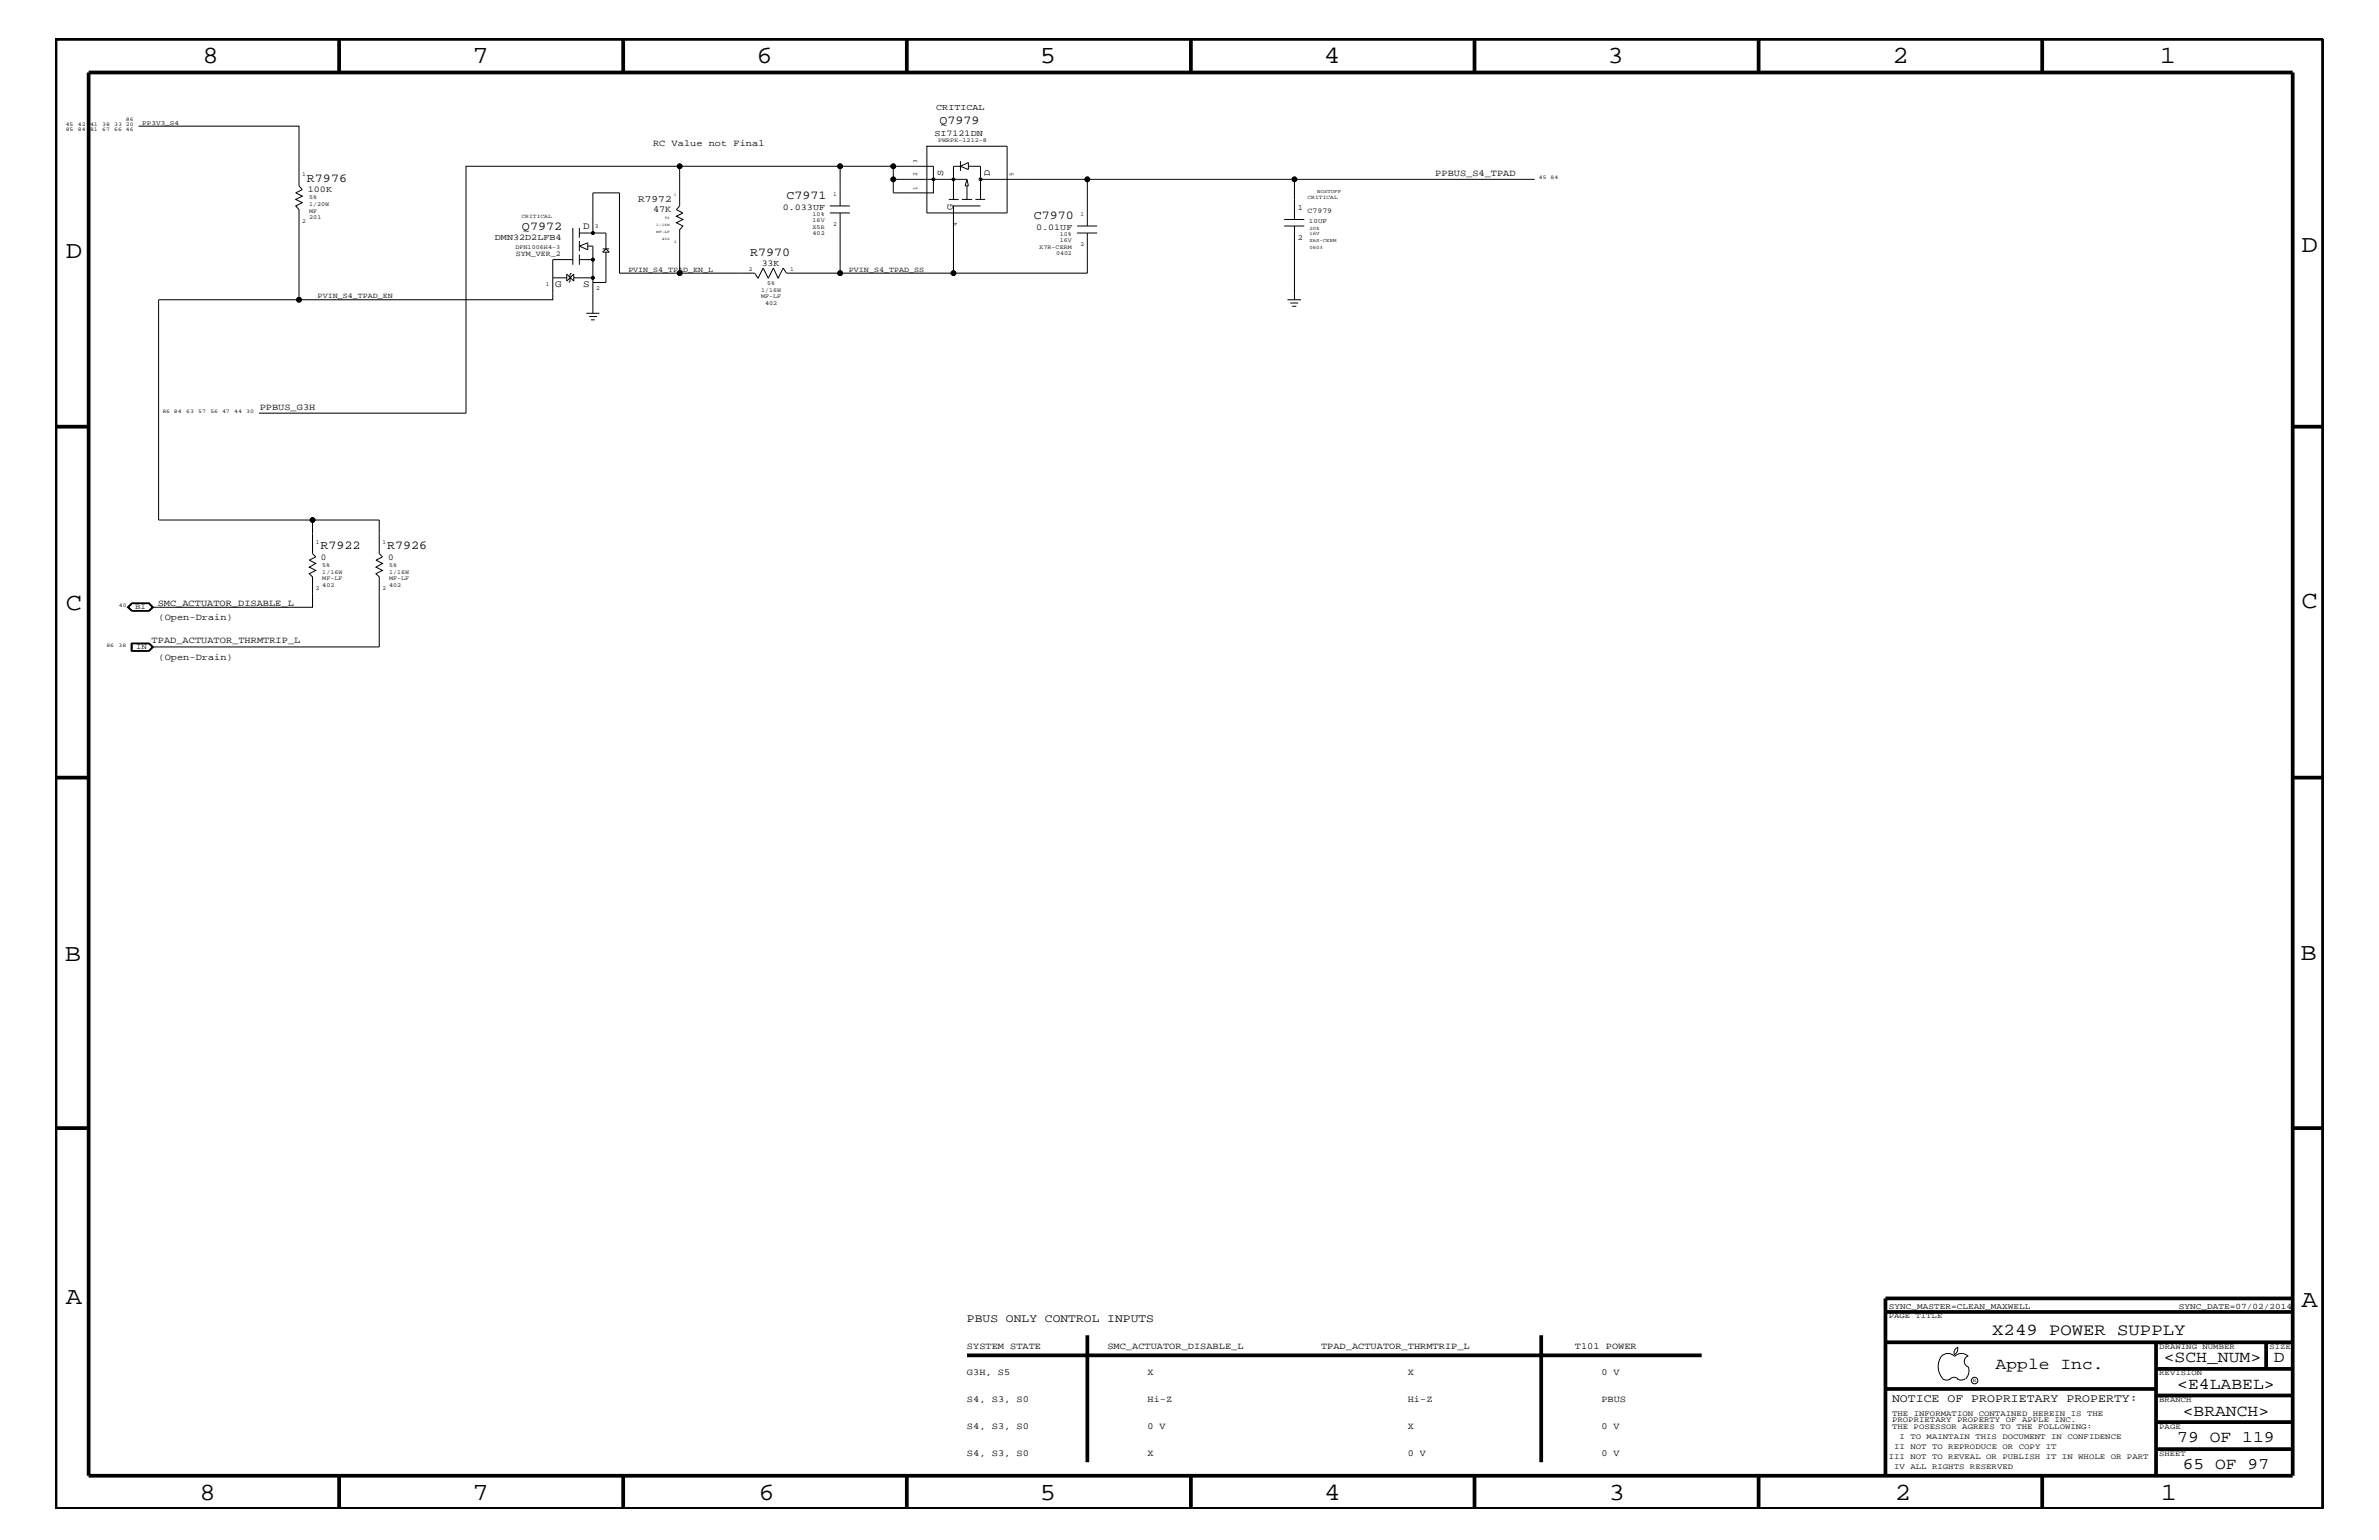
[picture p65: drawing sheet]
<svg xmlns="http://www.w3.org/2000/svg" width="432mm" height="279mm" viewBox="0 0 432 279" stroke-linecap="round" stroke-linejoin="round" font-family="sans-serif">
<defs><g id="words">
<g font-size="4.5">
<text x="36.7" y="11.5">8</text>
<text x="85.8" y="11.5">7</text>
<text x="137.3" y="11.5">6</text>
<text x="188.7" y="11.5">5</text>
<text x="240.3" y="11.5">4</text>
<text x="291.8" y="11.5">3</text>
<text x="343.5" y="11.5">2</text>
<text x="392" y="11.5">1</text>
<text x="11.9" y="46.8">D</text>
<text x="417.7" y="45.7">D</text>
<text x="11.9" y="110.6">C</text>
<text x="417.7" y="110.3">C</text>
<text x="11.8" y="174.3">B</text>
<text x="417.6" y="174.2">B</text>
<text x="11.9" y="236.7">A</text>
<text x="417.7" y="237.1">A</text>
<text x="36.2" y="272.1">8</text>
<text x="85.8" y="272.1">7</text>
<text x="137.7" y="272.1">6</text>
<text x="188.7" y="272.1">5</text>
<text x="240.4" y="272.1">4</text>
<text x="292" y="272.1">3</text>
<text x="343.9" y="272.1">2</text>
<text x="392.2" y="272.1">1</text>
</g>
<g font-size="3">
<text x="361.6" y="242.3">X249 POWER SUPPLY</text>
<text x="362.2" y="248.4">Apple Inc.</text>
<text x="392.7" y="247.1">&lt;SCH_NUM&gt;</text>
<text x="395.2" y="252">&lt;E4LABEL&gt;</text>
<text x="412.7" y="247.1">D</text>
<text x="396.2" y="256.8">&lt;BRANCH&gt;</text>
<text x="395.2" y="261.6">79 OF 119</text>
<text x="396.2" y="266.6">65 OF 97</text>
</g>
<g font-size="2.2">
<text x="170.5" y="22.5">Q7979</text>
<text x="55.7" y="33">R7976</text>
<text x="94.7" y="41.7">Q7972</text>
<text x="142.7" y="36.2">C7971</text>
<text x="187.6" y="39.8">C7970</text>
<text x="136.1" y="46.5">R7970</text>
<text x="58.2" y="99.7">R7922</text>
<text x="70.3" y="99.7">R7926</text>
</g>
<g font-size="2.1">
<text x="175.5" y="239.9">PBUS ONLY CONTROL INPUTS</text>
<text x="343.4" y="254.4">NOTICE OF PROPRIETARY PROPERTY:</text>
</g>
<g font-size="1.8">
<text x="105.8" y="41.5">D</text>
<text x="115.8" y="36.7">R7972</text>
<text x="100.8" y="52.1">G</text>
<text x="105.8" y="52.1">S</text>
</g>
<g font-size="1.7">
<text x="118.5" y="26.5">RC Value not Final</text>
<text x="171.2" y="31.9" transform="rotate(-90 171.2 31.9)">S</text>
<text x="179.7" y="31.9" transform="rotate(-90 179.7 31.9)">D</text>
<text x="260.5" y="31.9">PPBUS_S4_TPAD</text>
<text x="118.5" y="38.5">47K</text>
<text x="173" y="38" transform="rotate(-90 173 38)">G</text>
<text x="47.2" y="74.4">PPBUS_G3H</text>
<text x="28.6" y="109.9">SMC_ACTUATOR_DISABLE_L</text>
<text x="28.8" y="112.6">(Open-Drain)</text>
<text x="27.5" y="116.7">TPAD_ACTUATOR_THRMTRIP_L</text>
<text x="28.8" y="119.8">(Open-Drain)</text>
<text x="175.5" y="244.7">SYSTEM STATE</text>
<text x="201" y="244.7">SMC_ACTUATOR_DISABLE_L</text>
<text x="239.8" y="244.7">TPAD_ACTUATOR_THRMTRIP_L</text>
<text x="285.8" y="244.7">T101 POWER</text>
<text x="175.5" y="249.5">G3H, S5</text>
<text x="208.3" y="249.5">X</text>
<text x="255.5" y="249.5">X</text>
<text x="290.7" y="249.5">0 V</text>
<text x="175.5" y="254.4">S4, S3, S0</text>
<text x="208.3" y="254.4">Hi-Z</text>
<text x="255.5" y="254.4">Hi-Z</text>
<text x="290.7" y="254.4">PBUS</text>
<text x="175.5" y="259.3">S4, S3, S0</text>
<text x="208.3" y="259.3">0 V</text>
<text x="255.5" y="259.3">X</text>
<text x="290.7" y="259.3">0 V</text>
<text x="175.5" y="264.1">S4, S3, S0</text>
<text x="208.3" y="264.1">X</text>
<text x="255.5" y="264.1">0 V</text>
<text x="290.7" y="264.1">0 V</text>
</g>
<g font-size="1.6">
<text x="169.9" y="19.9">CRITICAL</text>
<text x="169.6" y="24.7">SI7121DN</text>
<text x="55.9" y="34.8">100K</text>
<text x="142.1" y="38">0.033UF</text>
<text x="188" y="41.7">0.01UF</text>
<text x="89.8" y="43.5">DMN32D2LFB4</text>
<text x="138.3" y="48.2">33K</text>
<text x="58.3" y="101.5">0</text>
<text x="70.4" y="101.5">0</text>
</g>
<g font-size="1.5">
<text x="342.8" y="237.4">SYNC_MASTER=CLEAN_MAXWELL</text>
<text x="395.5" y="237.4">SYNC_DATE=07/02/2014</text>
</g>
<g font-size="1.4">
<text x="235.5" y="38">1</text>
<text x="237.3" y="38.6">C7979</text>
<text x="93.6" y="46.5">SYM_VER_2</text>
<text x="235.5" y="43.5">2</text>
<text x="114" y="49.3">PVIN_S4_TPAD_EN_L</text>
<text x="154.1" y="49.3">PVIN_S4_TPAD_SS</text>
<text x="57.7" y="54.1">PVIN_S4_TPAD_EN</text>
<text x="24.6" y="110.5">BI</text>
<text x="24.7" y="117.8">IN</text>
<text x="342.8" y="239.2">PAGE TITLE</text>
<text x="391.9" y="244.7">DRAWING NUMBER</text>
<text x="411.9" y="244.7">SIZE</text>
<text x="391.9" y="249.5">REVISION</text>
<text x="343.4" y="256.8">THE INFORMATION CONTAINED HEREIN IS THE</text>
<text x="391.9" y="254.4">BRANCH</text>
<text x="343.4" y="258">PROPRIETARY PROPERTY OF APPLE INC.</text>
<text x="343.4" y="259.3">THE POSESSOR AGREES TO THE FOLLOWING:</text>
<text x="343.8" y="262.9">II NOT TO REPRODUCE OR COPY IT</text>
<text x="344.8" y="261.1">I TO MAINTAIN THIS DOCUMENT IN CONFIDENCE</text>
<text x="391.9" y="259.3">PAGE</text>
<text x="342.8" y="264.7">III NOT TO REVEAL OR PUBLISH IT IN WHOLE OR PART</text>
<text x="343.8" y="266.6">IV ALL RIGHTS RESERVED</text>
<text x="391.9" y="264.1">SHEET</text>
</g>
<g font-size="1.2">
<text x="25.8" y="22.7">PP3V3_S4</text>
<text x="237.6" y="40.4">10UF</text>
</g>
<g font-size="1.1">
<text x="166.5" y="29.5" transform="rotate(-90 166.5 29.5)">3</text>
<text x="170.3" y="25.7">PWRPK-1212-8</text>
<text x="54.9" y="31.9">1</text>
<text x="151.2" y="35.6">1</text>
<text x="166.5" y="34.4" transform="rotate(-90 166.5 34.4)">1</text>
<text x="166.5" y="31.9" transform="rotate(-90 166.5 31.9)">2</text>
<text x="184" y="31.9" transform="rotate(-90 184 31.9)">5</text>
<text x="54.9" y="40.4">2</text>
<text x="56.1" y="36.2">5%</text>
<text x="56.1" y="39.8">201</text>
<text x="56.1" y="37.4">1/20W</text>
<text x="56.1" y="38.6">MF</text>
<text x="107.9" y="41.4">3</text>
<text x="147.5" y="39.2">10%</text>
<text x="147.5" y="41.5">X5R</text>
<text x="147.5" y="40.3">16V</text>
<text x="151.2" y="41">2</text>
<text x="173.7" y="41" transform="rotate(-90 173.7 41)">4</text>
<text x="196.1" y="39.2">1</text>
<text x="93.6" y="45.2">DFN1006H4-3</text>
<text x="147.5" y="42.7">402</text>
<text x="188.6" y="45.2">X7R-CERM</text>
<text x="191.7" y="46.3">0402</text>
<text x="192.4" y="42.9">10%</text>
<text x="192.4" y="44">16V</text>
<text x="196.1" y="44.6">2</text>
<text x="99.1" y="51.9">1</text>
<text x="108.2" y="52.7">2</text>
<text x="135.9" y="49.1">2</text>
<text x="138.1" y="52.9">1/16W</text>
<text x="139.2" y="51.7">5%</text>
<text x="143.4" y="49.1">1</text>
<text x="138.1" y="54.1">MF-LF</text>
<text x="138.9" y="55.3">402</text>
<text x="57.3" y="98.7">1</text>
<text x="69.4" y="98.7">1</text>
<text x="57.3" y="107.1">2</text>
<text x="58.5" y="102.9">5%</text>
<text x="58.5" y="105.3">MF-LF</text>
<text x="58.5" y="106.5">402</text>
<text x="58.5" y="104.1">1/16W</text>
<text x="69.4" y="107.1">2</text>
<text x="70.6" y="106.5">402</text>
<text x="70.6" y="105.3">MF-LF</text>
<text x="70.6" y="104.1">1/16W</text>
<text x="70.6" y="102.9">5%</text>
</g>
<g font-size="1">
<text x="11.9" y="23.7">85</text>
<text x="11.9" y="22.9">45</text>
<text x="14.1" y="23.7">84</text>
<text x="14.1" y="22.9">42</text>
<text x="16.3" y="23.7">81</text>
<text x="16.3" y="22.9">41</text>
<text x="18.5" y="23.7">67</text>
<text x="18.5" y="22.9">38</text>
<text x="20.7" y="23.7">66 46</text>
<text x="20.7" y="22.9">33 20</text>
<text x="22.9" y="22">86</text>
<text x="279.3" y="32.5">45 84</text>
<text x="94.7" y="39.6">CRITICAL</text>
<text x="237.3" y="36.2">CRITICAL</text>
<text x="29.5" y="75">86 84</text>
<text x="33.8" y="75">63</text>
<text x="36" y="75">57</text>
<text x="38.2" y="75">56 47</text>
<text x="42.5" y="75">44</text>
<text x="44.7" y="75">30</text>
<text x="21.6" y="110.2">40</text>
<text x="19.3" y="117.4">86</text>
<text x="21.5" y="117.4">38</text>
<text x="358.1" y="250.7">R</text>
</g>
<g font-size=".9">
<text x="239.1" y="35">NOSTUFF</text>
<text x="237.7" y="41.7">20%</text>
<text x="237.7" y="42.7">16V</text>
<text x="237.7" y="44">X6S-CERM</text>
<text x="237.7" y="45.2">0603</text>
</g>
<g font-size=".7">
<text x="122.3" y="35.6">1</text>
<text x="119.1" y="41">1/16W</text>
<text x="120.6" y="39.8">5%</text>
<text x="119.1" y="42.3">MF-LF</text>
<text x="120.1" y="43.5">402</text>
<text x="122.3" y="44.1">2</text>
</g>
</g></defs>
<g fill="none" stroke="#000" stroke-width=".18">
<path d="M25.1 22.9h29.2v10.8l.6 .7-1.2 .6 1.2 .6-1.2 .6 1.2 .6-1.2 .6 .6 .6v16.4h-25.5v39.9h40v6.1l.6 .6-1.2 .6 1.2 .6-1.2 .7 1.2 .6-1.2 .6 .6 .6v12.7h-41.2M123.4 30.2h29.1M150.6 38.6h3.7M150.6 37.4h3.7M152.5 38.6v11h20.6M162.1 32.5v2.5h7.3v-4.8h-16.9v7.2M162.1 30.2v2.3h13.4M168.2 26.5h14.6v12.1h-14.6zM172.2 36.2h1.8M174.3 29.2v1.8M174.3 30.2l1.5-.7v1.3zM174.3 30.2h-1.2v6"/>
<path d="M174.6 36.2h1.8M175.5 33.7v2.5M175.5 32.5l.3 1.2h-.6zM175.8 30.2h2.2v6M177 36.2h1.8M178 37.4h-4.9v12.2h24.3v-7.3M178 32.5h19.4v8.5M197.4 32.5h81.2M233.1 39.8h3.6M235 32.5v7.3M100.3 50.4h2.6M102.9 49.7v1.3l1.2-1.3v1.3z"/>
<path d="M103.7 49.6l-.2 .1v1.3l-.2 .3M104 47.1h-3.7v7.3h-46M104 41.3v6.7M104.1 50.4h3.5M105.2 42.3h4.8v2.9M105.2 47.1h2.4M105.2 41.3v1.8M105.2 43.7v1.9M105.2 46.2v1.8M105.2 44.6l1.5-.5v1.2zM106.4 56.8h2.4M106.7 44.6h.9v12.2"/>
<path d="M106.9 57.4h1.5M107.3 58h.7M107.6 42.3v-7.3h4.8v14.6h11M109.4 45.2h1.2M109.4 45.7l.6-.5 .6 .5zM110 45.7v5.6h-2.4M152.5 49.6h-9.8l-.5-1-1 1.9-.8-1.9-1 1.9-.9-1.9-.9 1.9-.6-.9h-13.6v-7.9l.6-.7-1.2-.6 1.2-.6-1.2-.6 1.2-.6-1.2-.6 .6-.6v-7.2h-38.8v44.8h-37.6M195.5 42.3h3.6M195.5 41h3.6M233.1 41h3.6M233.7 54.4h2.4M234.2 55h1.4"/>
<path d="M234.5 55.6h.8M235 41v13.4M56.7 94.3v6.1l.6 .6-1.2 .6 1.2 .6-1.2 .7 1.2 .6-1.2 .6 .6 .6v5.5h-29.1l-.6-.7h-3M23.9 109.4h3.2l.8 .8-.8 .7h-3.2l-.8-.7zM23.9 116.7v1.4M24 109.5h3l.7 .7-.7 .6h-3M24 109.4h3.1l.7 .8-.7 .7h-3.1l-.8-.7zM24 109.5l-.7 .7 .7 .6M24 109.5l-.6 .7 .6 .6M27 116.8h-3v1.3h3M27 116.8l.7 .6-.7 .7M27 116.8l.6 .6"/>
<path d="M27.1 116.7h-3.3v1.4h3.3M27.1 116.7l.8 .7-.8 .7M27.1 116.7l.7 .7-.7 .7M27.6 110.2l-.6 .6h-3M27.6 117.4l-.6 .7M352.3 246.1a1.72 1.72 0 0 1 2.5 0 1.69 1.69 0 0 1 2.4 0M352.4 246a3.2 3.2 0 0 0 .4 4.3l.8 .1 .4-.2M354 250.2l.7-.3 .7 .3M355.2 250.2l.7 .2 .7-.2M355.3 244.4v.3a1.18 1.18 0 0 1-.6 1.1M355.4 244.4a.99 .99 0 0 0-.6 1.4M357.2 246a1.04 1.04 0 0 0-.7 1 1.04 1.04 0 0 0 .7 1"/>
<path d="M357.3 248l.1 .7a2.11 2.11 0 0 1-.6 1.5"/>
<circle cx="123.4" cy="30.2" r=".42"/>
<circle cx="152.5" cy="30.2" r=".42"/>
<circle cx="162.1" cy="30.2" r=".42"/>
<circle cx="162.1" cy="32.5" r=".42"/>
<circle cx="169.4" cy="32.5" r=".25"/>
<circle cx="173.1" cy="32.5" r=".25"/>
<circle cx="178" cy="32.5" r=".25"/>
<circle cx="197.4" cy="32.5" r=".42"/>
<circle cx="234.9" cy="32.5" r=".42"/>
<circle cx="54.3" cy="54.4" r=".42"/>
<circle cx="107.6" cy="47.1" r=".25"/>
<circle cx="107.6" cy="50.4" r=".25"/>
<circle cx="107.6" cy="42.3" r=".25"/>
<circle cx="123.4" cy="49.6" r=".42"/>
<circle cx="152.5" cy="49.6" r=".42"/>
<circle cx="173.1" cy="49.6" r=".42"/>
<circle cx="56.7" cy="94.3" r=".42"/>
<circle cx="358.4" cy="250.5" r=".59"/>
</g>
<g fill="#000">
<circle cx="123.4" cy="30.2" r=".42"/>
<circle cx="152.5" cy="30.2" r=".42"/>
<circle cx="162.1" cy="30.2" r=".42"/>
<circle cx="162.1" cy="32.5" r=".42"/>
<circle cx="197.4" cy="32.5" r=".42"/>
<circle cx="234.9" cy="32.5" r=".42"/>
<circle cx="54.3" cy="54.4" r=".42"/>
<circle cx="107.6" cy="47.1" r=".25"/>
<circle cx="107.6" cy="50.4" r=".25"/>
<circle cx="107.6" cy="42.3" r=".25"/>
<circle cx="123.4" cy="49.6" r=".42"/>
<circle cx="152.5" cy="49.6" r=".42"/>
<circle cx="173.1" cy="49.6" r=".42"/>
<circle cx="56.7" cy="94.3" r=".42"/>
</g>
<g fill="none" stroke="#000" stroke-width=".68" stroke-linecap="butt">
<path d="M10.1 7.1h411.5v266.7h-411.5zM16.1 13.2h400v254.5h-400zM61.6 7.1v6.1M113.1 7.1v6.1M164.6 7.1v6.1M216.2 7.1v6.1M267.6 7.1v6.1M319.2 7.1v6.1M370.7 7.1v6.1M10.1 77.4h6M416.1 77.4h5.5M10.1 141.1h6"/>
<path d="M416.1 141.1h5.5M10.1 204.7h6M416.1 204.7h5.5M342.2 238h73.9M416.1 235.6h-73.9v32.1M175.5 245.9h133.4M197.4 242.3v23M279.7 242.3v23M342.2 243.5h73.9M342.2 252h49.1M391.3 248.4h24.8M391.3 243.5v24.2"/>
<path d="M391.3 258h24.8M391.3 253.2h24.8M411.3 243.5v4.9M61.6 267.7v6.1M113.1 267.7v6.1M164.6 267.7v6.1M216.2 268v5.8M267.6 267.7v6.1M319.2 267.7v6.1M370.7 267.7v6.1M391.3 262.9h24.8"/>
</g>
<use href="#words"/>
</svg>
